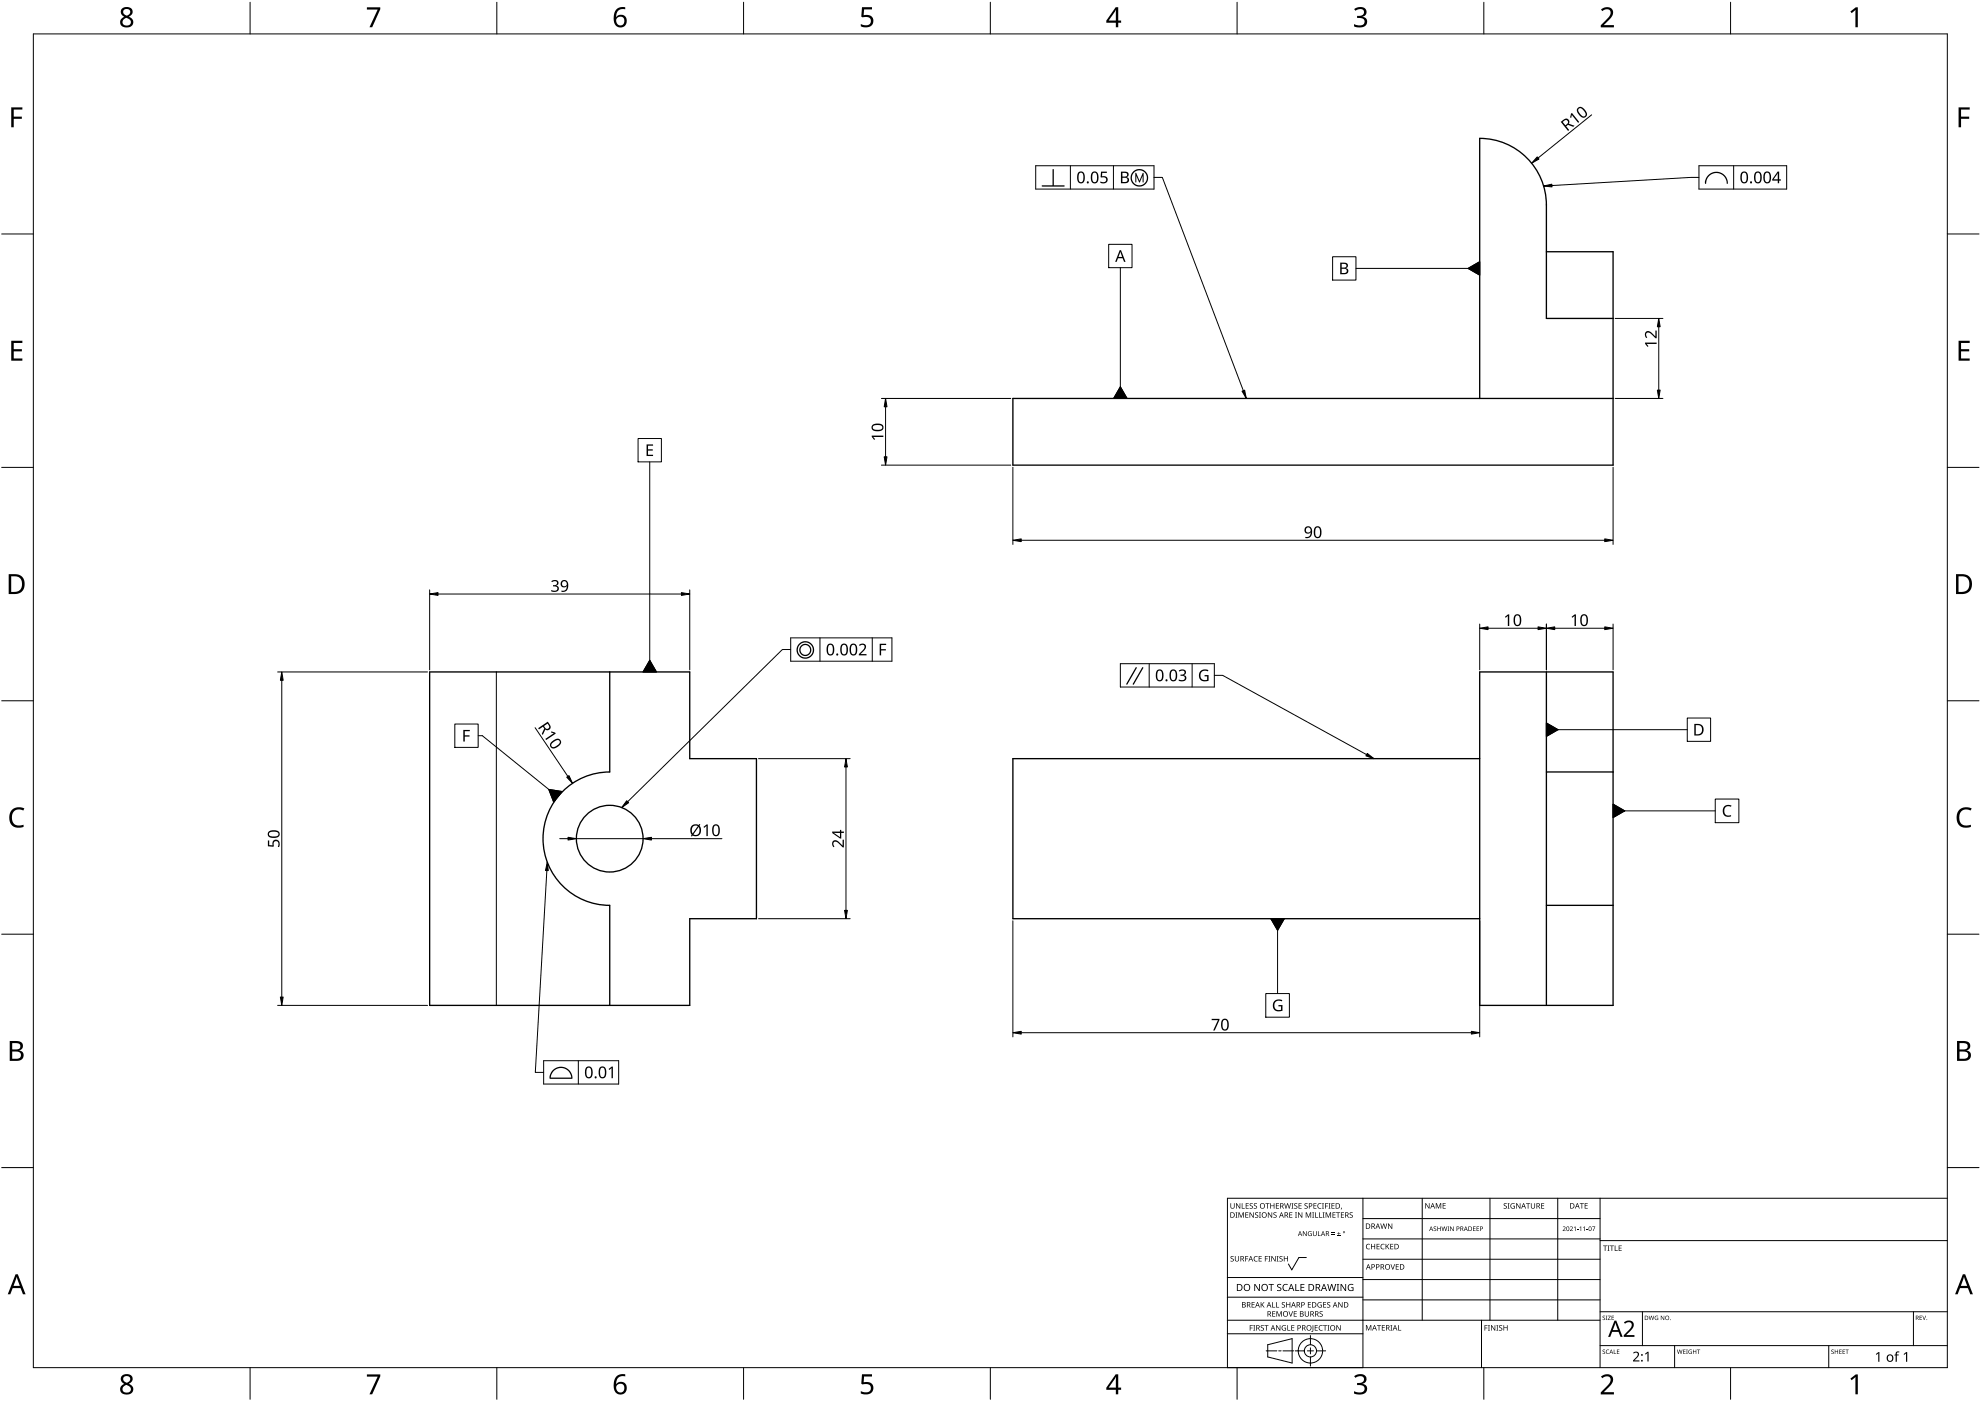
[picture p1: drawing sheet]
<svg xmlns="http://www.w3.org/2000/svg" width="594mm" height="420mm" viewBox="0 0 594 420" stroke-linecap="round" stroke-linejoin="round" font-family="sans-serif">
<g fill="none" stroke="#000" stroke-width=".4">
<path d="M463.7 75.5h20v64h-180v-20h180M483.7 95.5h-20v-34a20 20 0 0 0-20-20v78M128.9 201.5h77.9v26h20v48h-20v26h-77.9zM182.8 201.5v30a20 20 0 0 0-20 20 20 20 0 0 0 20 20v30M443.7 201.5h40v100h-40zM463.7 201.5v100M443.7 227.5h-140v48h140M463.7 231.5h20M463.7 271.5h20"/>
<circle cx="182.8" cy="251.5" r="10"/>
</g>
<path d="M148.8 201.5v100" fill="none" stroke="#000" stroke-width=".3"/>
<path d="M10 10.2h574v400h-574z" fill="none" stroke="#000" stroke-width=".3"/>
<g fill="none" stroke="#000" stroke-width=".3">
<path d="M75 .7v9.5M149 .7v9.5M223 .7v9.5M297 .7v9.5M371 .7v9.5M445 .7v9.5M519 .7v9.5M.5 70.2h9.5M584 70.2h9.5M.5 140.2h9.5M584 140.2h9.5M.5 210.2h9.5"/>
<path d="M584 210.2h9.5M.5 280.2h9.5M584 280.2h9.5M.5 350.2h9.5M584 350.2h9.5M75 410.2v9.5M149 410.2v9.5M223 410.2v9.5M297 410.2v9.5M371 410.2v9.5M445 410.2v9.5M519 410.2v9.5"/>
</g>
<g fill="#000">
<path d="M110 2.2h4v.6l-2.4 5.4h-.8l2.5-5.3h-3.3zM258.5 2.2h3v.6h-2.4l-.1 1.8a1.98 1.98 0 0 1 2.3 .2 1.98 1.98 0 0 1 .5 2.3 2.71 2.71 0 0 1-3.7 .8v-.7a1.93 1.93 0 0 0 3-.6 1.37 1.37 0 0 0-.5-1.4 1.37 1.37 0 0 0-1.4-.1l-.5 .1-.4-.2zM406.1 2.7a2.32 2.32 0 0 1 3.7 .6 1.47 1.47 0 0 1-1.2 1.7 1.59 1.59 0 0 1 1.4 1.8 1.59 1.59 0 0 1-1.8 1.4l-2.1-.3v-.7a2.12 2.12 0 0 0 3.1-.5 1.21 1.21 0 0 0-1.6-1.3h-.6v-.6a1.53 1.53 0 0 0 2.1-1.2 1.49 1.49 0 0 0-2.6-.4zM480.1 2.8a2.03 2.03 0 0 1 2.1-.7 2.03 2.03 0 0 1 1.6 1.6 3.9 3.9 0 0 1-1.6 2.6l-1.2 1.2h3v.7h-4v-.6l1.6-1.6a2.56 2.56 0 0 0 1.2-2.8 1.62 1.62 0 0 0-2.3 .1zM554.9 3.5l1.6-1.3h.6v6h-.7v-5.2l-1.1 .9zM3.4 32.2h3.3v.7h-2.6v2.1h2.5v.6h-2.5v2.6h-.7zM587.4 32.2h3.3v.7h-2.6v2.1h2.4v.6h-2.4v2.6h-.7zM3.4 102.2h3.3v.7h-2.6v1.8h2.5v.7h-2.5v2.1h2.6v.7h-3.3zM587.4 102.2h3.3v.7h-2.6v1.8h2.4v.7h-2.4v2.1h2.6v.7h-3.3zM3.5 242.9a3.3 3.3 0 0 1 3.8-.5l-.3 .7a2.26 2.26 0 0 0-2.6 .1 2.26 2.26 0 0 0-.8 2.5 2.12 2.12 0 0 0 3.1 1.7l.4-.1v.7a2.98 2.98 0 0 1-3.4-.4 2.98 2.98 0 0 1-.8-3.3zM587.5 242.9a3.3 3.3 0 0 1 3.8-.5l-.3 .7a2.26 2.26 0 0 0-2.7 .1 2.26 2.26 0 0 0-.7 2.5 2.12 2.12 0 0 0 3.1 1.7l.3-.1v.7a2.98 2.98 0 0 1-3.4-.4 2.98 2.98 0 0 1-.8-3.3zM110 412.2h4v.5l-2.4 5.5h-.8l2.5-5.3h-3.3z"/>
<path d="M258.5 412.1h3v.7h-2.4l-.1 1.7a1.98 1.98 0 0 1 2.3 .3 1.98 1.98 0 0 1 .5 2.2 2.71 2.71 0 0 1-3.7 .9v-.7a1.94 1.94 0 0 0 3-.6 1.37 1.37 0 0 0-.5-1.4 1.37 1.37 0 0 0-1.4-.1l-.5 .1-.4-.2zM406.1 412.7a2.32 2.32 0 0 1 3.7 .5 1.47 1.47 0 0 1-1.2 1.8 1.59 1.59 0 0 1 1.4 1.8 1.59 1.59 0 0 1-1.8 1.4l-2.1-.3v-.7a2.12 2.12 0 0 0 3.1-.5 1.21 1.21 0 0 0-1.6-1.3h-.6v-.7a1.53 1.53 0 0 0 2.1-1.1 1.48 1.48 0 0 0-2.6-.4zM480.1 412.8a2.03 2.03 0 0 1 2.1-.7 2.03 2.03 0 0 1 1.6 1.6 3.9 3.9 0 0 1-1.6 2.6l-1.2 1.2h3v.7h-4v-.6l1.6-1.6a2.56 2.56 0 0 0 1.2-2.8 1.62 1.62 0 0 0-2.3 .1zM554.9 413.4l1.6-1.2h.6v6h-.7v-5.3l-1.1 1z"/>
<path d="M36.5 2.7a1.85 1.85 0 0 1 2-.6 1.85 1.85 0 0 1 1.3 1.6l-.4 .8-.8 .5a1.71 1.71 0 0 1 1.3 2.2 1.71 1.71 0 0 1-2.3 1 1.61 1.61 0 0 1-1.6-1.4 1.61 1.61 0 0 1 1.3-1.8 1.58 1.58 0 0 1-.8-2.3zM37 5.9a1.16 1.16 0 0 0 .9 1.8 1.16 1.16 0 0 0 1.2-1.6 1.28 1.28 0 0 0-2.1-.2zM37 3.7a1 1 0 0 0 2 0 1 1 0 0 0-2 0z"/>
<path d="M184.9 2.8a2.88 2.88 0 0 1 2.6-.6v.6a2.02 2.02 0 0 0-2.7 2.3 1.83 1.83 0 0 1 2.6-.3 1.83 1.83 0 0 1 .3 2.6 2.07 2.07 0 0 1-2.6 .6 2.07 2.07 0 0 1-1.1-2.4 4 4 0 0 1 .9-2.8zM184.7 6.3a1.3 1.3 0 0 0 2.6 0 1.3 1.3 0 0 0-2.6 0z"/>
<path d="M334.6 2.2h.7v4h.9v.6h-.9v1.4h-.7v-1.4h-2.8v-.6zM334.6 3l-2.1 3.2h2.1z"/>
<path d="M2.6 172.2h1.8a2.99 2.99 0 0 1 3 3.1 2.99 2.99 0 0 1-3.1 2.9h-1.7zM3.4 172.8v4.7h.8a2.35 2.35 0 0 0 2.4-2.1 2.35 2.35 0 0 0-2-2.6z"/>
<path d="M586.6 172.2h1.8a2.99 2.99 0 0 1 3 3.1 2.99 2.99 0 0 1-3.2 2.9h-1.6zM587.3 172.8v4.7h.9a2.35 2.35 0 0 0 2.4-2.1 2.35 2.35 0 0 0-2-2.6z"/>
<path d="M2.9 312.2h1.7a1.68 1.68 0 0 1 2.3 1.7 1.37 1.37 0 0 1-1.2 1.1 1.61 1.61 0 0 1 1.4 2 1.61 1.61 0 0 1-2.1 1.2h-2.1zM3.7 315.4v2.1h1.2a1.13 1.13 0 0 0 1.4-1.1 1.13 1.13 0 0 0-1.5-1zM3.7 312.8v1.9h1.1a1.02 1.02 0 0 0 1.3-1 1.02 1.02 0 0 0-1.4-.9z"/>
<path d="M586.9 312.2h1.7a1.68 1.68 0 0 1 2.2 1.7 1.37 1.37 0 0 1-1.1 1.1 1.61 1.61 0 0 1 1.3 2 1.61 1.61 0 0 1-2 1.2h-2.1zM587.6 315.4v2.1h1.2a1.13 1.13 0 0 0 1.5-1.1 1.13 1.13 0 0 0-1.5-1zM587.6 312.8v1.9h1.1a1.02 1.02 0 0 0 1.4-1 1.02 1.02 0 0 0-1.5-.9z"/>
<path d="M4.7 382.2h.6l2.4 6h-.8l-.7-1.9h-2.4l-.7 1.9h-.8zM5 382.9l-.9 2.7h1.8z"/>
<path d="M588.6 382.2h.7l2.4 6h-.8l-.8-1.9h-2.3l-.7 1.9h-.8zM589 382.9l-1 2.7h1.9z"/>
<path d="M36.5 412.7a1.85 1.85 0 0 1 2-.6 1.85 1.85 0 0 1 1.3 1.6l-.4 .8-.8 .5a1.71 1.71 0 0 1 1.3 2.2 1.71 1.71 0 0 1-2.3 1 1.61 1.61 0 0 1-1.6-1.5 1.61 1.61 0 0 1 1.3-1.7 1.58 1.58 0 0 1-.8-2.3zM37 415.9a1.16 1.16 0 0 0 .9 1.8 1.16 1.16 0 0 0 1.2-1.6 1.28 1.28 0 0 0-2.1-.2zM37 413.7a1 1 0 0 0 2 0 1 1 0 0 0-2 0z"/>
<path d="M184.9 412.8a2.88 2.88 0 0 1 2.6-.6v.6a2.02 2.02 0 0 0-2.7 2.3 1.83 1.83 0 0 1 2.6-.3 1.83 1.83 0 0 1 .3 2.6 2.07 2.07 0 0 1-2.6 .6 2.07 2.07 0 0 1-1.1-2.4 4 4 0 0 1 .9-2.8zM184.7 416.3a1.3 1.3 0 0 0 2.6 0 1.3 1.3 0 0 0-2.6 0z"/>
<path d="M334.6 412.2h.7v3.9h.9v.7h-.9v1.4h-.7v-1.4h-2.8v-.6zM334.6 412.9l-2.1 3.2h2.1z"/>
</g>
<g fill="none" stroke="#000" stroke-width=".3">
<path d="M408.7 359.4v50.8h-40.6v-50.8h215.9M426.5 359.4v36.5M446.8 359.4v36.5M467.1 359.4v36.5M479.8 359.4v50.8M391.8 377.1h-2.3l-2.1 3.7-1-1.7M408.7 365.5h71.1M408.7 371.5h71.1M408.7 377.6h71.1M479.8 372.1h104.2M368.1 400h40.6M368.1 395.9h111.7"/>
<path d="M368.1 389h40.6M368.1 383.1h40.6M408.7 383.7h71.1M408.7 389.8h71.1M444.3 395.9v14.3M479.8 393.4h104.2M492.5 393.4v10.2M573.8 393.4v10.2M379.7 405.1h3.2M380.2 403.3l7.3-1.8v7.3l-7.3-1.9zM383.5 405.1h.7M384.7 405.1h3.2"/>
<path d="M388.4 405.1h2.7M392.1 405.1h1.8M393 400.5v2.8M393 404.2v1.8M393 406.9v2.8M394.8 405.1h2.7M479.8 403.6h104.2M502.2 403.6v6.6M548.4 403.6v6.6"/>
<circle cx="393" cy="405.1" r="1.83"/>
<circle cx="393" cy="405.1" r="3.7"/>
</g>
<g fill="#000">
<path d="M369.1 376.8l.5-.1 .4 .1-.1 .1a.38 .38 0 0 0-.5-.1 .38 .38 0 0 0-.2 .5 .38 .38 0 0 0 .5 .2 .53 .53 0 0 1 .2 .8 .53 .53 0 0 1-.8 0v-.2a.41 .41 0 0 0 .5 .1 .41 .41 0 0 0 .2-.6 .41 .41 0 0 0-.6-.1zM369 360.8h.2v1.1a.42 .42 0 0 0 .4 .4 .42 .42 0 0 0 .4-.4v-1.1h.2v1.1a.62 .62 0 0 1-.6 .6 .62 .62 0 0 1-.6-.6zM370.5 363.6h.6l-.2 .1v1.3l.2 .2h-.6l.2-.2v-1.3zM370.3 376.7h.2v1a.42 .42 0 0 0 .5 .5 .42 .42 0 0 0 .4-.5v-1h.2v1a.62 .62 0 0 1-.7 .6 .62 .62 0 0 1-.6-.6zM370.7 360.8h.2l.9 1.4v-1.4h.1v1.7h-.2l-.9-1.4 .1 1.4h-.2zM371.4 363.6h.3l.5 1.3 .5-1.3h.3v1.6h-.2v-1.4l-.7 1.4-.5-1.4v1.4h-.2zM372.4 360.8h.2v1.5h.7v.2h-.9zM373.4 376.7h.9v.2h-.7v.5h.7v.2h-.7v.7h-.2zM373.5 363.6h.9v.2h-.7v.5h.6v.1h-.6v.6h.7v.2h-.9zM373.6 360.8h.9v.2h-.7v.5h.6v.2h-.6v.6h.7v.2h-.9zM374.8 361l.6-.2 .3 .1v.2a.38 .38 0 0 0-.5-.2 .38 .38 0 0 0-.2 .5 .38 .38 0 0 0 .5 .2 .53 .53 0 0 1 .1 .8 .53 .53 0 0 1-.8 0v-.1a.41 .41 0 0 0 .6 0 .41 .41 0 0 0 .1-.5 .41 .41 0 0 0-.5-.2zM374.7 363.6h.3l.8 1.3v-1.3h.2v1.6h-.2l-.9-1.4v1.4h-.2z"/>
<path d="M376.2 376.9l.5-.2 .5 .1-.1 .1a.65 .65 0 0 0-.9 .6 .65 .65 0 0 0 .9 .6 .77 .77 0 0 1-1.1-.1 .77 .77 0 0 1 .2-1.1zM376.1 361l.5-.2 .4 .1-.1 .2a.38 .38 0 0 0-.5-.2 .38 .38 0 0 0-.2 .5 .38 .38 0 0 0 .5 .2 .53 .53 0 0 1 .2 .8 .53 .53 0 0 1-.8 0v-.1a.41 .41 0 0 0 .5 0 .41 .41 0 0 0 .2-.5 .41 .41 0 0 0-.6-.2zM376.4 363.7l.6-.1h.3v.2a.38 .38 0 0 0-.5-.1 .38 .38 0 0 0-.2 .5 .38 .38 0 0 0 .5 .2 .53 .53 0 0 1 .1 .8 .53 .53 0 0 1-.8 0v-.2a.41 .41 0 0 0 .6 .1 .41 .41 0 0 0 .1-.6 .41 .41 0 0 0-.5-.1zM377.6 363.6h.5l-.1 .1v1.3l.1 .2h-.5l.2-.2v-1.3zM377.5 376.7h.9v.2h-.7v.5h.6v.2h-.6v.5h.7v.2h-.9zM379.3 376.7h.9v.2h-.7v.5h.7v.2h-.7v.7h-.2zM379.5 360.8h1.2v.2h-.5v1.5h-.2v-1.5h-.5zM380.4 376.7h.6l-.2 .2v1.3l.2 .1h-.6l.2-.1v-1.3zM380.2 363.6h.3l.8 1.3v-1.3h.2v1.6h-.2l-.9-1.4v1.4h-.2zM380.9 360.8h.3v.7h.8v-.7h.2v1.7h-.2v-.8h-.8v.8h-.3zM381.3 376.7h.2l.9 1.3v-1.3h.1v1.6h-.2l-.9-1.3 .1 1.3h-.2zM381.9 363.7l.6-.1h.3v.2a.38 .38 0 0 0-.5-.1 .38 .38 0 0 0-.2 .5 .38 .38 0 0 0 .5 .2 .53 .53 0 0 1 .1 .8 .53 .53 0 0 1-.8 0l.1-.2a.41 .41 0 0 0 .5 .1 .41 .41 0 0 0 .1-.6 .41 .41 0 0 0-.5-.1z"/>
<path d="M382.9 376.7h.5l-.1 .2v1.3l.1 .1h-.5l.1-.1v-1.3zM382.6 360.8h.9v.2h-.7v.5h.7v.2h-.7v.6h.7v.2h-.9zM383.8 376.8l.5-.1 .3 .1v.1a.38 .38 0 0 0-.5-.1 .38 .38 0 0 0-.2 .5 .38 .38 0 0 0 .5 .2 .53 .53 0 0 1 .2 .8 .53 .53 0 0 1-.9 0l.1-.2a.41 .41 0 0 0 .5 .1 .41 .41 0 0 0 .1-.6 .41 .41 0 0 0-.5-.1zM385 376.7h.2v.7h.8v-.7h.2v1.6h-.2v-.7h-.8v.7h-.2zM385.1 360.8h.2l.4 1.4 .3-1.4h.2l.4 1.4 .3-1.4h.3l-.5 1.7h-.2l-.4-1.4-.4 1.4h-.2zM386.6 363.6h1v.2h-.7v.5h.6v.1h-.6v.6h.7v.2h-1zM387.3 360.8h.6l-.2 .2v1.3l.2 .2h-.6l.2-.2v-1.3zM388.4 363.6h.6l-.2 .1v1.3l.2 .2h-.6l.2-.2v-1.3zM388.2 361l.5-.2 .4 .1-.1 .2a.38 .38 0 0 0-.5-.2 .38 .38 0 0 0-.2 .5 .38 .38 0 0 0 .5 .2 .53 .53 0 0 1 .2 .8 .53 .53 0 0 1-.8 0v-.1a.41 .41 0 0 0 .5 0 .41 .41 0 0 0 .1-.5 .41 .41 0 0 0-.5-.2zM389.4 360.8h.9v.2h-.7v.5h.7v.2h-.7v.6h.7v.2h-.9zM389.3 363.6h.2l.9 1.3v-1.3h.1v1.6h-.2l-.9-1.4 .1 1.4h-.2zM390.7 369.2h.2l.8 1.2v-1.2h.2v1.5h-.2l-.8-1.2v1.2h-.2z"/>
<path d="M391.3 361l.5-.2 .4 .1-.1 .2a.38 .38 0 0 0-.5-.2 .38 .38 0 0 0-.2 .5 .38 .38 0 0 0 .5 .2 .53 .53 0 0 1 .2 .8 .53 .53 0 0 1-.8 0v-.1a.41 .41 0 0 0 .5 0 .41 .41 0 0 0 .1-.5 .41 .41 0 0 0-.5-.2zM391.6 363.6h.3l.5 1.3 .5-1.3h.3v1.6h-.2v-1.4l-.7 1.4-.5-1.4v1.4h-.2zM392.4 369.4l.5-.2 .5 .1-.2 .1a.6 .6 0 0 0-.8 .6 .6 .6 0 0 0 .8 .5v-.4l-.3-.2h.5v.7a.8 .8 0 0 1-1.1-.1 .8 .8 0 0 1 .1-1.1zM393.5 363.6h.6l-.2 .1v1.3l.2 .2h-.6l.2-.2v-1.3zM394.4 363.6h.2v1.4h.7v.2h-.9zM393.9 360.8h.9v.2h-.7v.5h.7v.2h-.7v.6h.7v.2h-.9zM393.7 369.2h.2v1a.38 .38 0 0 0 .4 .3 .38 .38 0 0 0 .4-.3v-1h.2v1a.56 .56 0 0 1-.6 .5 .56 .56 0 0 1-.6-.5zM395.2 369.2h.2v1.3h.7v.2h-.9zM395.6 363.6h.2v1.4h.7v.2h-.9zM395.3 361l.5-.2 .5 .1-.1 .2a.65 .65 0 0 0-.9 .6 .65 .65 0 0 0 .9 .5 .77 .77 0 0 1-1.1-.1 .77 .77 0 0 1 .2-1.1zM396.5 360.8h.5l-.1 .2v1.3l.1 .2h-.5l.1-.2v-1.3zM396.7 363.6h.5l-.2 .1v1.3l.2 .2h-.5l.1-.2v-1.3z"/>
<path d="M397.4 360.8h.9v.2h-.7v.6h.6v.2h-.6v.7h-.2zM397.5 363.6h.3l.5 1.3 .6-1.3h.3v1.6h-.2v-1.4l-.7 1.4-.6-1.4v1.4h-.2zM398.4 360.8h.6l-.2 .2v1.3l.2 .2h-.6l.2-.2v-1.3zM399.3 370.1l1 .1zM399.3 369.7l1 .1zM399.3 360.8h.9v.2h-.7v.5h.7v.2h-.7v.6h.7v.2h-.9zM399.6 363.6h.9v.2h-.7v.5h.7v.1h-.7v.6h.7v.2h-.9zM401 370.5l1 .2zM400.7 363.6h1.2v.2h-.5v1.4h-.2v-1.4h-.5zM401.4 369.5l.2 .4h.4l-.4 .1v.5l-.2-.5h-.4l.4-.1zM402.2 362.2h.2l-.3 .6zM402.1 363.6h.9v.2h-.7v.5h.7v.1h-.7v.6h.7v.2h-.9z"/>
<path d="M404.8 363.7l.6-.1h.3l-.1 .2a.38 .38 0 0 0-.5-.1 .38 .38 0 0 0-.1 .5 .38 .38 0 0 0 .4 .2 .53 .53 0 0 1 .2 .8 .53 .53 0 0 1-.8 0v-.2a.41 .41 0 0 0 .6 .1 .41 .41 0 0 0 .1-.6 .41 .41 0 0 0-.6-.1zM409.8 373.2l.6-.2 .5 .1-.1 .2a.65 .65 0 0 0-1 .6 .65 .65 0 0 0 1 .5 .77 .77 0 0 1-1.1-.1 .77 .77 0 0 1 .1-1.1zM411.1 373h.2v.7h.9v-.7h.2v1.7h-.2v-.8h-.9v.8h-.2zM412.8 373h.9v.2h-.7v.5h.7v.2h-.7v.6h.7v.2h-.9zM414.2 373.2l.6-.2 .4 .1-.1 .2a.65 .65 0 0 0-.9 .6 .65 .65 0 0 0 1 .5 .77 .77 0 0 1-1.1-.1 .77 .77 0 0 1 .1-1.1zM413.9 366.9h.3l.3 1.4 .4-1.4h.2l.4 1.4 .3-1.4h.2l-.4 1.6h-.2l-.4-1.3-.4 1.3h-.2zM415.5 373h.2v.8l.7-.8h.3l-.7 .7 .7 1h-.2l-.6-.8-.2 .8h-.2zM417 379.1h.2l.5 1.4 .4-1.4h.3l-.6 1.7h-.2zM416.2 366.9h.3l.8 1.4v-1.4h.2v1.6h-.2l-.9-1.3v1.3h-.2zM416.9 373h.9v.2h-.7v.5h.7v.2h-.7v.6h.7v.2h-.9zM427.4 360.8h.2l.9 1.4v-1.4h.2v1.6h-.2l-.9-1.3v1.3h-.2zM430 367.9l.5-.1 .2 .2a.33 .33 0 0 0-.5-.1 .33 .33 0 0 0-.1 .5 .33 .33 0 0 0 .5 .1 .43 .43 0 0 1 0 .7 .43 .43 0 0 1-.7-.2 .33 .33 0 0 0 .5 .1 .33 .33 0 0 0 0-.5l-.4-.3z"/>
<path d="M430.6 360.8h.3l.5 1.4 .5-1.4h.3v1.6h-.2v-1.4l-.7 1.4-.5-1.4v1.4h-.2zM431 367.8h.2v.6h.7v-.6h.2v1.4h-.2v-.7h-.7v.7h-.2zM432.6 360.8h.9v.2h-.7v.5h.7v.2h-.7v.6h.7v.1h-.9zM432.3 367.8h.2l.2 1.2 .4-1.2h.1l.4 1.2 .2-1.2h.2l-.4 1.4h-.1l-.4-1.2-.3 1.2h-.2zM434.1 367.8h.5l-.2 .2 .2 1.2h-.5l.2-.2zM434.9 367.8h.2l.7 1.1v-1.1h.1v1.4h-.2l-.7-1.1v1.1h-.1zM441.8 367.8h.7l-.6 .2v.4h.6l-.6 .1v.5l.6 .2h-.7zM442.8 367.8h.8l-.6 .2v.4h.5l-.5 .1v.5l.6 .2h-.8zM451 361l.6-.2 .3 .1-.1 .2a.38 .38 0 0 0-.5-.2 .38 .38 0 0 0-.1 .5 .38 .38 0 0 0 .4 .2 .53 .53 0 0 1 .2 .8 .53 .53 0 0 1-.8 0v-.1a.41 .41 0 0 0 .6 0 .41 .41 0 0 0 .1-.5 .41 .41 0 0 0-.5-.2zM452.1 360.8h.6l-.2 .2v1.3l.2 .2h-.6l.2-.2v-1.3zM453.2 361l.7-.2 .4 .1-.1 .2a.67 .67 0 0 0-1 .5 .67 .67 0 0 0 .9 .7v-.5h-.4v-.2h.6v.8a.88 .88 0 0 1-1.2-.2 .88 .88 0 0 1 .1-1.2zM454.7 360.8h.2l.9 1.4v-1.4h.2v1.7h-.3l-.8-1.4v1.4h-.2z"/>
<path d="M457.7 360.8h1.2v.2h-.5v1.5h-.2v-1.5h-.5zM459.1 360.8h.2v1.1a.42 .42 0 0 0 .4 .4 .42 .42 0 0 0 .4-.4v-1.1h.2v1.1a.62 .62 0 0 1-.6 .6 .62 .62 0 0 1-.6-.6zM462.2 360.8h.9v.2h-.7v.5h.6v.2h-.6v.6h.7v.2h-.9zM468.6 368a.49 .49 0 0 1 .8 0 .49 .49 0 0 1-.3 .7l-.3 .3 .7 .2h-.9l.4-.5a.37 .37 0 0 0 .4-.5 .37 .37 0 0 0-.7-.1zM470.8 368a.49 .49 0 0 1 .8 0 .49 .49 0 0 1-.3 .7l-.3 .3 .7 .2h-.9l.4-.5a.37 .37 0 0 0 .3-.5 .37 .37 0 0 0-.6-.1zM472 368.1l.5-.3v1.4h-.2v-1.2zM473 368.6l.4 .1zM473.7 368.1l.5-.3v1.4h-.2v-1.2zM473.8 360.8h1.2v.2h-.5v1.4h-.2v-1.4h-.5zM474.8 368.1l.5-.3v1.4h-.2v-1.2zM475.8 368.6l.4 .1zM475.2 360.8h.9v.2h-.7v.5h.7v.2h-.7v.6h.7v.1h-.9z"/>
<path d="M477.5 367.8h.9l-.6 1.4h-.2l.6-1.2zM480.7 373.5h1.3v.2h-.5v1.4h-.2v-1.4h-.6zM482.1 373.5h.6l-.2 .2v1.3l.2 .1h-.6l.2-.1v-1.3zM482.8 373.5h1.2v.2h-.5v1.4h-.2v-1.4h-.5zM484.2 373.5h.2v1.5h.7v.1h-.9zM485.4 373.5h.9v.2h-.7v.5h.7v.2h-.7v.6h.7v.1h-.9zM374.8 397.4h.9v.2h-.7v.6h.6v.2h-.6v.6h-.2zM375.3 390.5h1v.2h-.7v.5h.6v.2h-.6v.6h.7v.1h-1zM375.8 397.4h.6l-.2 .2v1.3l.2 .1h-.6l.2-.1v-1.3zM376.1 385.1h.4l1.1 1.7v-1.7h.2v2.1h-.3l-1.1-1.8v1.8h-.3zM378.1 397.6l.6-.2 .3 .1v.2a.38 .38 0 0 0-.5-.2 .38 .38 0 0 0-.2 .5 .38 .38 0 0 0 .5 .2 .53 .53 0 0 1 .1 .8 .53 .53 0 0 1-.8 0v-.2a.41 .41 0 0 0 .6 .1 .41 .41 0 0 0 .1-.5 .41 .41 0 0 0-.5-.2zM378.1 390.5h.2v.8l.7-.8h.2l-.6 .7 .6 .9h-.2l-.6-.7-.1 .7h-.2z"/>
<path d="M379.2 397.4h1.2v.2h-.5v1.4h-.2v-1.4h-.5zM380.4 385.1h1.6v.2h-.6v1.9h-.3v-1.9h-.7zM381.5 390.5h.2v1.4h.7v.2h-.9zM381.5 393.2h.9v.2h-.7v.5h.7v.2h-.7v.6h.7v.2h-.9zM382.7 390.5h.2v1.4h.7v.2h-.9zM382.8 393.2h.3l.5 1.4 .5-1.4h.3v1.7h-.2v-1.5l-.7 1.5-.5-1.5v1.5h-.2zM382.7 397.4h.2l.9 1.4v-1.4h.2v1.6h-.3l-.8-1.3v1.3h-.2zM383.1 385.3l.4-.3 .7 .2-.2 .1a.44 .44 0 0 0-.7 .2 .44 .44 0 0 0 .5 .5 .66 .66 0 0 1 .4 1 .66 .66 0 0 1-1 .2l-.2-.1v-.3l.2 .1a.47 .47 0 0 0 .8-.2 .47 .47 0 0 0-.6-.6l-.4-.3zM384.6 397.6l.7-.2 .3 .1v.2a.67 .67 0 0 0-1.1 .5 .67 .67 0 0 0 1 .6v-.4h-.4v-.2h.6v.8a.88 .88 0 0 1-1.2-.2 .88 .88 0 0 1 .1-1.2zM384.5 390.7l.5-.2 .3 .1v.2a.38 .38 0 0 0-.5-.2 .38 .38 0 0 0-.2 .5 .38 .38 0 0 0 .5 .2 .53 .53 0 0 1 .2 .8 .53 .53 0 0 1-.8 0v-.2a.41 .41 0 0 0 .5 .1 .41 .41 0 0 0 .1-.5 .41 .41 0 0 0-.5-.2zM384.9 385.3l.7-.3 .6 .2-.1 .2a.84 .84 0 0 0-1.2 .8 .84 .84 0 0 0 1.2 .7v.2a1.1 1.1 0 0 1-1.4-.3 1.1 1.1 0 0 1 .2-1.5zM386.1 397.4h.2v1.5h.7v.1h-.9z"/>
<path d="M386.4 393.2h.2l.5 1.4 .4-1.4h.3l-.6 1.7h-.2zM385.7 390.5h.2v.7h.8v-.7h.3v1.6h-.3v-.7h-.8v.7h-.2zM387.2 397.4h1v.2h-.7v.5h.6v.2h-.6v.6h.7v.1h-1zM388.5 385.1h.2v1.8h.9v.3h-1.1zM388 393.2h.9v.2h-.7v.5h.6v.2h-.6v.6h.7v.2h-.9zM390 385.1h1.2v.2h-.9v.7h.8v.2h-.8v.7h.9v.3h-1.2zM391.3 393.2h.2v1.1a.42 .42 0 0 0 .4 .4 .42 .42 0 0 0 .4-.4v-1.1h.2v1.1a.62 .62 0 0 1-.6 .6 .62 .62 0 0 1-.6-.6zM392.2 390.5h.9v.2h-.7v.5h.7v.2h-.7v.6h.7v.1h-.9zM393.6 397.4h.2v1.7l-.5 .4v-.2l.3-.2zM394.3 397.4h.9v.2h-.7v.5h.6v.2h-.6v.6h.7v.1h-.9zM395.3 390.7l.7-.2 .4 .1-.1 .2a.67 .67 0 0 0-1 .5 .67 .67 0 0 0 .9 .6v-.4h-.4v-.2h.6v.8a.88 .88 0 0 1-1.2-.2 .88 .88 0 0 1 .1-1.2zM395.7 397.6l.5-.2 .5 .1-.1 .2a.65 .65 0 0 0-.9 .6 .65 .65 0 0 0 .9 .5 .77 .77 0 0 1-1.1-.1 .77 .77 0 0 1 .2-1.1z"/>
<path d="M395.8 393.4l.5-.2 .4 .1-.1 .2a.38 .38 0 0 0-.5-.2 .38 .38 0 0 0-.2 .5 .38 .38 0 0 0 .5 .2 .53 .53 0 0 1 .2 .8 .53 .53 0 0 1-.8 0v-.2a.41 .41 0 0 0 .5 .1 .41 .41 0 0 0 .2-.5 .41 .41 0 0 0-.6-.2zM396.8 397.4h1.2v.2h-.5v1.4h-.2v-1.4h-.5zM396.8 390.5h.9v.2h-.7v.5h.6v.2h-.6v.6h.7v.1h-.9zM398.1 397.4h.6l-.2 .2v1.3l.2 .1h-.6l.2-.1v-1.3zM398 390.7l.6-.2 .3 .1v.2a.38 .38 0 0 0-.5-.2 .38 .38 0 0 0-.2 .5 .38 .38 0 0 0 .5 .2 .53 .53 0 0 1 .1 .8 .53 .53 0 0 1-.8 0v-.2a.41 .41 0 0 0 .6 .1 .41 .41 0 0 0 .1-.5 .41 .41 0 0 0-.5-.2zM398 385.1h.3l.4 1.8 .5-1.8h.3l.5 1.8 .4-1.8h.3l-.6 2.1h-.2l-.5-1.8-.5 1.8h-.3zM400.9 385.1h.7l-.2 .2v1.7l.2 .2h-.7l.2-.2v-1.7zM400.8 397.4h.2l.9 1.4v-1.4h.1v1.6h-.2l-.9-1.3 .1 1.3h-.2zM401.3 390.5h.3l.8 1.4v-1.4h.2v1.6h-.2l-.9-1.3v1.3h-.2zM402 385.1h.3l1.1 1.7v-1.7h.3v2.1h-.3l-1.1-1.8v1.8h-.3zM404.4 385.3l1-.3 .5 .2-.1 .2a.87 .87 0 0 0-1.4 .6 .87 .87 0 0 0 1.2 .9v-.6h-.4v-.2h.7v1a1.15 1.15 0 0 1-1.5-.2 1.15 1.15 0 0 1 0-1.6zM409.6 397.4h.3l.5 1.3 .5-1.3h.3v1.6h-.2l.1-1.4-.8 1.4-.5-1.4v1.4h-.2z"/>
<path d="M412.9 397.4h1.3v.2h-.5v1.4h-.3v-1.4h-.5zM414.4 397.4h.9v.2h-.7v.5h.7v.2h-.7v.5h.7v.2h-.9zM416.9 397.4h.6l-.2 .2v1.3l.2 .1h-.6l.2-.1v-1.3zM419.3 397.4h.2v1.4h.7v.2h-.9zM418.6 379.1h.9v.2h-.7v.5h.6v.2h-.6v.6h.7v.2h-.9zM445.2 397.4h.9v.2h-.7v.6h.7v.2h-.7v.6h-.2zM446.2 397.4h.6l-.2 .2v1.3l.2 .1h-.6l.2-.1v-1.3zM447.1 397.4h.3l.8 1.4v-1.4h.2v1.6h-.2l-.9-1.3v1.3h-.2zM448.7 397.4h.6l-.2 .2v1.3l.2 .1h-.6l.2-.1v-1.3zM449.6 397.6l.6-.2 .3 .1-.1 .2a.38 .38 0 0 0-.5-.2 .38 .38 0 0 0-.1 .5 .38 .38 0 0 0 .5 .2 .53 .53 0 0 1 .1 .8 .53 .53 0 0 1-.8 0v-.2a.41 .41 0 0 0 .6 .1 .41 .41 0 0 0 .1-.5 .41 .41 0 0 0-.5-.2zM450.9 397.4h.2v.7h.8v-.7h.2v1.6h-.2v-.7h-.8v.7h-.2zM480.6 394.7l.5-.1 .2 .2a.32 .32 0 0 0-.4-.1 .32 .32 0 0 0-.1 .4 .32 .32 0 0 0 .4 .1 .41 .41 0 0 1 0 .7 .41 .41 0 0 1-.6-.2 .31 .31 0 0 0 .4 .1 .31 .31 0 0 0 .1-.5l-.5-.2z"/>
<path d="M481.5 394.6h.5l-.1 .1 .1 1.2h-.5l.2-.2zM482.2 394.6h.8l-.6 1.1 .7 .2h-.9l.6-1.2zM483.3 394.6h.7l-.5 .1v.4h.5l-.5 .2v.4l.5 .2h-.7zM494.4 394.6h.2l.3 1.1 .3-1.1h.1l.3 1.1 .3-1.1h.2l-.4 1.3h-.1l-.4-1.1-.3 1.1h-.1zM496.4 394.7l.9-.1-.3 .1a.53 .53 0 0 0-.6 .6 .53 .53 0 0 0 .7 .4v-.4l-.3-.1h.5v.6a.71 .71 0 0 1-1-.1 .71 .71 0 0 1 .1-1zM498.1 394.6l.8 1.1v-1.1h.2v1.3l-.9-1.1-.1 1.1zM575.7 394.6h.7l-.6 .1v.4h.6l-.6 .2v.4l.6 .2h-.7zM576.5 394.6h.2l.3 1.1 .4-1.1h.2l-.5 1.3zM480.6 404.9l.5-.2 .2 .2a.32 .32 0 0 0-.4 0 .32 .32 0 0 0-.1 .4 .32 .32 0 0 0 .4 .1 .41 .41 0 0 1 0 .7 .41 .41 0 0 1-.6-.3 .31 .31 0 0 0 .4 .2 .31 .31 0 0 0 .1-.5l-.5-.3zM481.7 404.9l.5-.2 .4 .1-.1 .1a.52 .52 0 0 0-.8 .5 .52 .52 0 0 0 .8 .5 .61 .61 0 0 1-.9-.1 .61 .61 0 0 1 .1-.9zM484 404.7h.1v1.2l.6 .1h-.7zM484.9 404.7h.7l-.5 .2v.4h.5l-.5 .1v.5l.5 .1h-.7z"/>
<path d="M487 396.6a1.62 1.62 0 0 1 1.9-.6 1.62 1.62 0 0 1 1 1.6l-.4 .9-1.8 1.9h2.5v.5h-3.3v-.5l1.6-1.5a1.37 1.37 0 0 0 .3-2.3l-.6-.1-.9 .5zM489.7 405.7a1.01 1.01 0 0 1 1.7-.1 1.01 1.01 0 0 1-.5 1.6l-.7 .8h1.4v.3h-1.9v-.3l1.1-1.1a.69 .69 0 0 0 .3-1.1 .69 .69 0 0 0-1.2 .1zM493.3 406l1.1-.6v2.9h-.4l.1-2.5-.6 .4zM502.9 404.7h.2l.3 1.1 .2-1.1h.2l.3 1.1 .3-1.1h.2l-.4 1.3h-.1l-.4-1.1-.3 1.1h-.1zM504.8 404.7h.7l-.6 .2v.4h.6l-.6 .1v.5l.6 .1h-.7zM505.7 404.7h.4l-.1 .2 .1 1.1h-.4l.1-.1zM506.5 404.9l.9-.1-.3 .1a.53 .53 0 0 0-.6 .5 .53 .53 0 0 0 .7 .5v-.4l-.3-.1h.5v.6a.71 .71 0 0 1-.9-.2 .71 .71 0 0 1 0-.9zM507.7 404.7h.2v.6h.6v-.6h.2v1.3h-.2v-.6h-.6v.6h-.2zM508.9 404.7h1l-.4 .2v1.1h-.2v-1.1zM549.2 404.9l.5-.2 .2 .2a.32 .32 0 0 0-.5 0 .32 .32 0 0 0 0 .4 .32 .32 0 0 0 .4 .1 .41 .41 0 0 1 0 .7 .41 .41 0 0 1-.7-.3 .31 .31 0 0 0 .5 .2 .31 .31 0 0 0 0-.5l-.4-.3zM550.2 404.7h.2v.6h.7v-.6h.1v1.3h-.1v-.6h-.7v.6h-.2zM551.6 404.7h.7l-.6 .2v.4h.6l-.6 .1v.5l.6 .1h-.7z"/>
<path d="M552.6 404.7h.7l-.6 .2v.4h.6l-.6 .1v.5l.6 .1h-.7zM553.4 404.7h1l-.4 .2v1.1h-.2v-1.1zM562.5 406.1l1.1-.6v2.9h-.3v-2.5l-.6 .4zM568.6 405.5l1-.2-.1 .3h-.5l-.1 .2-.1 .4h.6v.3h-.6v1.9h-.3v-1.9h-.4l.4-.3zM570.9 406.1l1-.6v2.9h-.3v-2.5l-.6 .4z"/>
<path d="M369 363.6h.5a.81 .81 0 0 1 .8 .8 .81 .81 0 0 1-.9 .8h-.4zM369.2 363.7v1.3h.2a.64 .64 0 0 0 .7-.6 .64 .64 0 0 0-.6-.7z"/>
<path d="M372 376.7h.4a.47 .47 0 0 1 .6 .3 .47 .47 0 0 1-.3 .6l.5 .7h-.3l-.4-.7h-.3v.7h-.2zM372.2 376.9v.6h.2a.31 .31 0 0 0 .4-.3 .31 .31 0 0 0-.4-.3z"/>
<path d="M375 376.7h.2l.6 1.6h-.2l-.2-.5h-.6l-.2 .5h-.2zM375.1 376.9l-.3 .7h.5z"/>
<path d="M377.7 361.7a.81 .81 0 0 1 1.6 0 .81 .81 0 0 1-1.6 0zM378 361.7a.6 .6 0 0 0 1.2 0 .6 .6 0 0 0-1.2 0z"/>
<path d="M378.3 364.4a.81 .81 0 0 1 1.6 0 .81 .81 0 0 1-1.6 0zM378.6 364.4a.6 .6 0 0 0 1.2 0 .6 .6 0 0 0-1.2 0z"/>
<path d="M383.9 360.8h.4a.47 .47 0 0 1 .6 .4 .47 .47 0 0 1-.3 .5l.4 .8h-.2l-.4-.7h-.3v.7h-.2zM384.1 361v.6h.2a.31 .31 0 0 0 .4-.3 .31 .31 0 0 0-.4-.3z"/>
<path d="M384.2 363.6h.2l.6 1.6h-.2l-.2-.5h-.6l-.2 .5h-.2zM384.3 363.8l-.3 .7h.5z"/>
<path d="M385.2 363.6h.5a.47 .47 0 0 1 .6 .3 .47 .47 0 0 1-.4 .6l.5 .7h-.2l-.4-.7h-.4v.7h-.2zM385.4 363.8v.6h.3a.31 .31 0 0 0 .4-.4 .31 .31 0 0 0-.4-.2z"/>
<path d="M389.8 369.2l.7 1.5-.4-.5h-.5l-.4 .5zM389.9 369.4l-.3 .7h.5z"/>
<path d="M392.5 360.8h.4a.54 .54 0 0 1 .6 .7 .54 .54 0 0 1-.8 .3v.7h-.2zM392.7 361v.7a.39 .39 0 0 0 .6-.4 .39 .39 0 0 0-.6-.3z"/>
<path d="M396.7 369.2l.7 1.5-.3-.5h-.6l-.4 .5zM396.8 369.4l-.3 .7h.5z"/>
<path d="M397.6 369.2h.4a.42 .42 0 0 1 .5 .3 .42 .42 0 0 1-.2 .5l.4 .7h-.3l-.3-.6h-.3v.6h-.2zM397.8 369.4v.5h.2a.28 .28 0 0 0 .4-.2 .28 .28 0 0 0-.4-.3z"/>
<path d="M400.6 360.8h.5a.81 .81 0 0 1 .8 .9 .81 .81 0 0 1-.9 .8h-.4zM400.8 361v1.3h.2a.64 .64 0 0 0 .6-.6 .64 .64 0 0 0-.6-.7z"/>
<path d="M402.7 369.5a.35 .35 0 0 1 .7 0 .35 .35 0 0 1-.7 0zM402.9 369.5a.19 .19 0 0 0 .3 0 .19 .19 0 0 0-.3 0z"/>
<path d="M403.4 363.6h.4a.47 .47 0 0 1 .6 .3 .47 .47 0 0 1-.3 .6l.4 .7h-.2l-.4-.7h-.3v.7h-.2zM403.6 363.8v.6h.2a.31 .31 0 0 0 .4-.4 .31 .31 0 0 0-.4-.2z"/>
<path d="M409.6 366.9h.5a.81 .81 0 0 1 .8 .9 .81 .81 0 0 1-.8 .7h-.5zM409.8 367.1v1.3h.2a.64 .64 0 0 0 .7-.6 .64 .64 0 0 0-.6-.7z"/>
<path d="M411.3 366.9h.4a.47 .47 0 0 1 .6 .3 .47 .47 0 0 1-.3 .6l.4 .7h-.2l-.4-.6h-.3v.6h-.2zM411.5 367.1v.6h.2a.31 .31 0 0 0 .4-.3 .31 .31 0 0 0-.4-.3z"/>
<path d="M411.3 379.1h.4a.54 .54 0 0 1 .6 .7 .54 .54 0 0 1-.8 .3v.7h-.2zM411.5 379.3v.6a.39 .39 0 0 0 .6-.3 .39 .39 0 0 0-.6-.3z"/>
<path d="M412.7 379.1h.4a.54 .54 0 0 1 .6 .7 .54 .54 0 0 1-.8 .3v.7h-.2zM412.9 379.3v.6a.39 .39 0 0 0 .6-.3 .39 .39 0 0 0-.6-.3z"/>
<path d="M413.1 366.9h.2l.6 1.6h-.2l-.2-.5h-.6l-.2 .5h-.2zM413.2 367.1l-.3 .8h.5z"/>
<path d="M415.2 379.9a.85 .85 0 0 1 1.7 0 .85 .85 0 0 1-1.7 0zM415.6 380a.6 .6 0 0 0 1.2 0 .6 .6 0 0 0-1.2 0z"/>
<path d="M418.2 373h.5a.81 .81 0 0 1 .8 .9 .81 .81 0 0 1-.9 .8h-.4zM418.4 373.2v1.3h.2a.64 .64 0 0 0 .7-.6 .64 .64 0 0 0-.6-.7z"/>
<path d="M419.8 379.1h.5a.81 .81 0 0 1 .8 .9 .81 .81 0 0 1-.8 .8h-.5zM420 379.3v1.3h.3a.64 .64 0 0 0 .6-.6 .64 .64 0 0 0-.6-.7z"/>
<path d="M429.1 367.8l.7 1.4-.3-.4h-.6l-.3 .4zM429.2 368l-.2 .6h.4z"/>
<path d="M429.5 360.8h.2l.7 1.6h-.3l-.1-.5h-.7l-.2 .5h-.2zM429.6 361l-.2 .8h.5z"/>
<path d="M436.8 367.8h.4a.45 .45 0 0 1 .5 .6 .45 .45 0 0 1-.7 .3v.5h-.2zM437 368v.5a.33 .33 0 0 0 .5-.3 .33 .33 0 0 0-.5-.2z"/>
<path d="M438 367.8h.3a.39 .39 0 0 1 .5 .3 .39 .39 0 0 1-.2 .5l.3 .6-.5-.6h-.3v.6h-.1zM438.1 368v.5h.2a.26 .26 0 0 0 .4-.3 .26 .26 0 0 0-.4-.2z"/>
<path d="M439.5 367.8l.7 1.4-.4-.4h-.5l-.3 .4zM439.6 368l-.2 .6h.4z"/>
<path d="M440.4 367.8l.7 .1 .3 .4a.66 .66 0 0 1-.7 .9h-.3zM440.5 368v1h.5l.3-.3-.1-.5z"/>
<path d="M443.9 367.8h.3a.45 .45 0 0 1 .5 .6 .45 .45 0 0 1-.7 .3v.5h-.1zM444 368v.5a.34 .34 0 0 0 .6-.3 .33 .33 0 0 0-.6-.2z"/>
<path d="M456.8 360.8h.2l.6 1.7h-.2l-.2-.5h-.6l-.2 .5h-.2zM456.9 361l-.3 .8h.6z"/>
<path d="M460.8 360.8h.4a.47 .47 0 0 1 .6 .4 .47 .47 0 0 1-.3 .5l.4 .8h-.2l-.4-.7h-.3v.7h-.2zM461 361v.6h.2a.31 .31 0 0 0 .4-.3 .31 .31 0 0 0-.4-.3z"/>
<path d="M469.9 367.9l.4-.1 .3 .3v.7l-.3 .4h-.3l-.2-.3zM470 368l-.1 .2a.49 .49 0 0 0-.1 .5 .49 .49 0 0 0 .5 .3 .53 .53 0 0 0 .2-.6 .53 .53 0 0 0-.5-.4z"/>
<path d="M470.9 360.8h.5a.81 .81 0 0 1 .8 .9 .81 .81 0 0 1-.9 .7h-.4zM471.1 361v1.3h.2a.64 .64 0 0 0 .6-.6 .64 .64 0 0 0-.6-.7z"/>
<path d="M472.9 360.8h.2l.6 1.6h-.2l-.2-.5h-.6l-.2 .5h-.2zM473 361l-.2 .8h.5z"/>
<path d="M476.6 367.9l.4-.1 .2 .3 .1 .7-.3 .4h-.4l-.2-.3zM476.7 368l-.1 .2a.49 .49 0 0 0-.1 .5 .49 .49 0 0 0 .5 .3 .53 .53 0 0 0 .2-.6 .53 .53 0 0 0-.5-.4z"/>
<path d="M372.5 390.5h.4a.42 .42 0 0 1 .6 .2 .42 .42 0 0 1-.3 .6 .44 .44 0 0 1 .4 .5 .44 .44 0 0 1-.6 .3h-.5zM372.7 391.4v.6h.3a.31 .31 0 0 0 .4-.3 .31 .31 0 0 0-.4-.3zM372.7 390.7v.5h.3a.28 .28 0 0 0 .3-.3 .28 .28 0 0 0-.4-.2z"/>
<path d="M370.9 385.1h.7a1.05 1.05 0 0 1 1 1.1 1.05 1.05 0 0 1-1.1 1h-.6zM371.2 385.3v1.6h.3a.83 .83 0 0 0 .8-.8 .83 .83 0 0 0-.8-.8z"/>
<path d="M373.9 390.5h.5a.47 .47 0 0 1 .6 .3 .47 .47 0 0 1-.3 .6l.4 .7h-.2l-.4-.6h-.4v.6h-.2zM374.1 390.7v.6h.3a.31 .31 0 0 0 .4-.3 .31 .31 0 0 0-.4-.3z"/>
<path d="M373.2 385.3a1.02 1.02 0 0 1 1.5 .1 1.02 1.02 0 0 1-.2 1.5 1.02 1.02 0 0 1-1.5-.4zM373.5 385.4a.83 .83 0 0 0-.3 1.2 .83 .83 0 0 0 1.2 .2l.1-.2a.81 .81 0 0 0 0-1 .81 .81 0 0 0-1-.2z"/>
<path d="M376.7 397.4h.5a.47 .47 0 0 1 .5 .3 .47 .47 0 0 1-.3 .6l.5 .7h-.3l-.3-.6h-.4v.6h-.2zM376.9 397.6v.6h.3a.31 .31 0 0 0 .4-.3 .31 .31 0 0 0-.4-.3z"/>
<path d="M377 390.5h.2l.6 1.6h-.2l-.2-.5h-.6l-.2 .5h-.2zM377.1 390.7l-.2 .7h.5z"/>
<path d="M378.5 385.3a1.02 1.02 0 0 1 1.5 .1 1.02 1.02 0 0 1-.2 1.5 1.02 1.02 0 0 1-1.5-.4zM378.8 385.4a.83 .83 0 0 0-.2 1.2 .83 .83 0 0 0 1.1 .2l.1-.2a.81 .81 0 0 0 0-1 .81 .81 0 0 0-1-.2z"/>
<path d="M380.1 393.2h.5a.47 .47 0 0 1 .5 .4 .47 .47 0 0 1-.3 .5l.5 .8h-.3l-.4-.7h-.3v.7h-.2zM380.3 393.4v.6h.3a.31 .31 0 0 0 .3-.3 .31 .31 0 0 0-.3-.3z"/>
<path d="M380.5 390.5h.1l.7 1.6h-.2l-.2-.5h-.7l-.2 .5h-.2zM380.6 390.7l-.3 .7h.5z"/>
<path d="M381.6 397.4h.2l.7 1.6h-.2l-.2-.5h-.7l-.2 .5h-.2zM381.7 397.6l-.2 .8h.5z"/>
<path d="M384.6 394.1a.85 .85 0 0 1 1.7 0 .85 .85 0 0 1-1.7 0zM385 394.1a.6 .6 0 0 0 1.2 0 .6 .6 0 0 0-1.2 0z"/>
<path d="M387.1 385.1h.2l.9 2.1h-.3l-.3-.7h-.8l-.2 .7h-.3zM387.2 385.3l-.3 1h.7z"/>
<path d="M387.8 390.5h.2l.6 1.6h-.2l-.2-.5h-.6l-.2 .5h-.2zM387.9 390.7l-.3 .7h.6z"/>
<path d="M388.8 390.5h.5a.47 .47 0 0 1 .6 .3 .47 .47 0 0 1-.3 .6l.4 .7h-.2l-.4-.6h-.4v.6h-.2zM389 390.7v.6h.3a.31 .31 0 0 0 .4-.3 .31 .31 0 0 0-.4-.3z"/>
<path d="M389.8 393.2h.5a.42 .42 0 0 1 .6 .3 .42 .42 0 0 1-.3 .5 .44 .44 0 0 1 .4 .5 .44 .44 0 0 1-.6 .4h-.6zM390 394.1v.6h.4a.31 .31 0 0 0 .3-.3 .31 .31 0 0 0-.4-.3zM390 393.4v.5h.3a.28 .28 0 0 0 .4-.3 .28 .28 0 0 0-.4-.2z"/>
<path d="M389.1 397.4h.4a.54 .54 0 0 1 .6 .7 .54 .54 0 0 1-.8 .3v.6h-.2zM389.3 397.6v.6a.39 .39 0 0 0 .6-.3 .39 .39 0 0 0-.6-.3z"/>
<path d="M390.5 397.4h.4a.47 .47 0 0 1 .6 .3 .47 .47 0 0 1-.3 .6l.4 .7h-.2l-.4-.6h-.3v.6h-.2zM390.7 397.6v.6h.2a.31 .31 0 0 0 .4-.3 .31 .31 0 0 0-.4-.3z"/>
<path d="M390.3 390.5h.4a.54 .54 0 0 1 .6 .7 .54 .54 0 0 1-.8 .3v.6h-.2zM390.5 390.7v.6a.39 .39 0 0 0 .6-.3 .39 .39 0 0 0-.6-.3z"/>
<path d="M393 393.2h.4a.47 .47 0 0 1 .6 .4 .47 .47 0 0 1-.3 .5l.4 .8h-.2l-.4-.7h-.3v.7h-.2zM393.2 393.4v.6h.2a.31 .31 0 0 0 .4-.3 .31 .31 0 0 0-.4-.3z"/>
<path d="M391.7 398.2a.81 .81 0 0 1 1.6 0 .81 .81 0 0 1-1.6 0zM392 398.2a.6 .6 0 0 0 1.2 0 .6 .6 0 0 0-1.2 0z"/>
<path d="M392.4 385.1h.7a1.05 1.05 0 0 1 1 1.1 1.05 1.05 0 0 1-1.1 1h-.6zM392.7 385.3v1.6h.3a.83 .83 0 0 0 .8-.8 .83 .83 0 0 0-.8-.8z"/>
<path d="M394.4 393.2h.4a.47 .47 0 0 1 .6 .4 .47 .47 0 0 1-.3 .5l.4 .8h-.2l-.4-.7h-.3v.7h-.2zM394.6 393.4v.6h.2a.31 .31 0 0 0 .4-.3 .31 .31 0 0 0-.4-.3z"/>
<path d="M393.5 390.5h.5a.81 .81 0 0 1 .8 .8 .81 .81 0 0 1-.9 .8h-.4zM393.7 390.7v1.3h.2a.64 .64 0 0 0 .7-.7 .64 .64 0 0 0-.7-.6z"/>
<path d="M394.6 385.1h.5a.61 .61 0 0 1 .8 .4 .61 .61 0 0 1-.4 .7l.6 1h-.3l-.6-.9h-.4v.9h-.2zM394.8 385.3v.8h.3a.4 .4 0 0 0 .5-.4 .4 .4 0 0 0-.5-.4z"/>
<path d="M396.9 385.1h.3l.8 2.1h-.3l-.2-.7h-.9l-.2 .7h-.3zM397 385.3l-.3 1h.7z"/>
<path d="M398.8 398.2a.81 .81 0 0 1 1.6 0 .81 .81 0 0 1-1.6 0zM399.1 398.2a.6 .6 0 0 0 1.2 0 .6 .6 0 0 0-1.2 0z"/>
<path d="M400.3 390.5h.2l.6 1.6h-.2l-.2-.5h-.6l-.2 .5h-.2zM400.4 390.7l-.3 .7h.5z"/>
<path d="M403.1 390.5h.4a.81 .81 0 0 1 .8 .8 .81 .81 0 0 1-.8 .8h-.4zM403.3 390.7v1.3h.2a.64 .64 0 0 0 .6-.7 .64 .64 0 0 0-.6-.6z"/>
<path d="M410.3 379.1h.1l.7 1.7h-.2l-.2-.5h-.7l-.2 .5h-.2zM410.3 379.3l-.2 .8h.5z"/>
<path d="M412.1 397.4h.2l.6 1.6h-.2l-.2-.5h-.6l-.2 .5h-.2zM412.2 397.6l-.3 .7h.5z"/>
<path d="M414 379.1h.5a.47 .47 0 0 1 .6 .4 .47 .47 0 0 1-.4 .5l.5 .8h-.2l-.4-.7h-.4v.7h-.2zM414.2 379.3v.6h.3a.31 .31 0 0 0 .4-.3 .31 .31 0 0 0-.4-.3z"/>
<path d="M415.7 397.4h.4a.47 .47 0 0 1 .6 .3 .47 .47 0 0 1-.3 .6l.4 .7h-.2l-.4-.6h-.3v.6h-.2zM415.9 397.6v.6h.2a.31 .31 0 0 0 .4-.3 .31 .31 0 0 0-.4-.3z"/>
<path d="M418.3 397.4h.1l.7 1.6h-.2l-.2-.5h-.7l-.2 .5h-.2zM418.3 397.6l-.2 .7h.5z"/>
<path d="M493.3 394.6h.7l.3 .5a.61 .61 0 0 1-.7 .8h-.3zM493.4 394.7v1h.5l.2-.7z"/>
<path d="M499.3 395.2a.65 .65 0 0 1 1.3 0 .65 .65 0 0 1-1.3 0zM499.5 395.2a.5 .5 0 0 0 1 0 .5 .5 0 0 0-1 0z"/>
<path d="M574.5 394.6h.4a.37 .37 0 0 1 .4 .2 .37 .37 0 0 1-.2 .5l.4 .6-.5-.6h-.3v.6h-.2zM574.7 394.7v.5h.2a.25 .25 0 0 0 .3-.3 .25 .25 0 0 0-.3-.2z"/>
<path d="M483.1 404.7l.7 1.3-.4-.4h-.5l-.3 .4zM483.2 404.9l-.2 .6h.4z"/>
<path d="M484.2 396.1h.5l1.9 4.8h-.6l-.6-1.5h-1.9l-.6 1.5h-.6zM484.4 396.7l-.7 2.2h1.5z"/>
<path d="M565.6 407.3a1.1 1.1 0 0 1 2.2 0 1.1 1.1 0 0 1-2.2 0zM566.4 406.6a.8 .8 0 0 0-.2 1.1 .8 .8 0 0 0 1.1 .2l.1-.4a.71 .71 0 0 0-.1-.9 .71 .71 0 0 0-.9 0z"/>
<circle cx="500.9" cy="395.8" r=".12"/>
<circle cx="577.8" cy="395.8" r=".12"/>
<circle cx="492.4" cy="408.1" r=".26"/>
<circle cx="492.4" cy="406.3" r=".27"/>
</g>
<g fill="none" stroke="#000" stroke-width=".3">
<path d="M477.3 34.4l-16 13M484.4 95.5h14.3M497.4 98v19M264.3 119.5h38.8M484.4 119.5h14.3M264.3 139.5h38.8M265.6 122v15M303.7 140.1v23.2M483.7 140.1v23.2M128.9 176.9v24M131.4 178.1h72.9M206.8 176.9v24"/>
<path d="M306.2 162h175M443.7 187.2v13.7M446.2 188.4h15M463.7 187.2v13.7M466.2 188.4h15M483.7 187.2v13.7M83.3 201.5h44.9M84.5 204v95M160.5 218.2l9.8 14.6M227.5 227.5h27.5M253.7 230v43M167.8 251.5h2.5"/>
<path d="M172.8 251.5h20M195.3 251.5h21.2M227.5 275.5h27.5M303.7 276.1v34.9M443.7 276.1v34.9M83.3 301.5h44.9M306.2 309.7h135"/>
</g>
<g fill="#000" stroke="#000" stroke-width=".3">
<path d="M461 47.1l.5 .6-2.2 1.2zM497.4 95.5l.5 2.5h-.9zM497 117h.9l-.5 2.5zM265.6 119.5l.4 2.5h-.8zM265.2 137h.8l-.4 2.5zM128.9 178.1l2.5-.4v.9zM204.3 177.7l2.5 .4-2.5 .5zM303.7 162l2.5-.4v.8zM481.2 161.6l2.5 .4-2.5 .4zM443.7 188.4l2.5-.4v.8zM461.2 188l2.5 .4-2.5 .4zM463.7 188.4l2.5-.4v.8z"/>
<path d="M481.2 188l2.5 .4-2.5 .4zM84.5 201.5l.4 2.5h-.8zM170 233.1l.6-.5 1.1 2.3zM253.7 227.5l.4 2.5h-.8zM170.3 251.1l2.5 .4-2.5 .4zM192.8 251.5l2.5-.4v.8zM253.3 273h.8l-.4 2.5zM84.1 299h.8l-.4 2.5zM303.7 309.7l2.5-.4v.8zM441.2 309.3l2.5 .4-2.5 .4z"/>
</g>
<g fill="#000">
<path d="M471.1 34.1l.3-.2 2.2 2.7-.3 .2-1.9-2.3-.2 .8-.4-.1zM493.5 99.6a1.5 1.5 0 0 1 2.2 .6l.7 .7v-1.8h.4v2.3h-.3l-1.3-1.2a.83 .83 0 0 0-1.3-.4 .83 .83 0 0 0 .1 1.4l-.3 .2a1.47 1.47 0 0 1-.2-1.8zM493.3 102.7h3.5v.5l-3-.1 .6 .7-.3 .2-.8-.9zM193.9 133.3h1.9v.4h-1.5v1.1h1.5v.3h-1.5v1.3h1.5v.4h-1.9zM261.4 130.6h3.5v.5l-3-.1 .5 .7-.2 .2-.8-.9zM165.3 174.3a1.21 1.21 0 0 1 1.3-.4 1.21 1.21 0 0 1 .9 1.1l-.3 .4-.4 .2a.98 .98 0 0 1 .8 1.3 .98 .98 0 0 1-1.3 .6l-1-.2v-.4l.5 .2a.81 .81 0 0 0 1 0 .81 .81 0 0 0 .2-1l-1.2-.2v-.4a.76 .76 0 0 0 1-.1 .76 .76 0 0 0 .1-1l-.7-.1-.7 .3zM451.3 185l.9-.7h.4v3.4h-.4v-3l-.7 .6zM471.3 185l.9-.7h.4v3.4h-.4v-3l-.7 .6zM138.9 218.9h2v.4h-1.5v1.2h1.4v.4h-1.4v1.5h-.5zM165.3 219.3l1.2 .4 .2 .3-2.9 1.9-.3-.3 2.6-1.7-.9-.2zM80.3 252.1h.4v1.3l1 .1a1.19 1.19 0 0 1 1.2-1.7 1.19 1.19 0 0 1 .9 1.8l-.1 .4h-.4l.1-.2a.89 .89 0 0 0 0-1.2 .89 .89 0 0 0-1.2-.1l-.2 1.4-1.7-.1zM211 248l.9-.7h.4v3.4h-.5l.1-3-.7 .6z"/>
<path d="M249.8 252.3a1.5 1.5 0 0 1 2.1 .6l.8 .7v-1.8h.4v2.3h-.4l-1.3-1.2a.83 .83 0 0 0-1.3-.4 .83 .83 0 0 0 .1 1.4l-.3 .2a1.47 1.47 0 0 1-.1-1.8zM517.1 241.9a1.95 1.95 0 0 1 2.2-.3l-.2 .4a1.4 1.4 0 0 0-2 1.2 1.4 1.4 0 0 0 2 1.2v.4a1.82 1.82 0 0 1-2.3-.6 1.82 1.82 0 0 1 .3-2.3zM363.4 305.6h2.3l-1.4 3.4h-.5l1.4-3.1h-1.8zM382.2 300.2a2.23 2.23 0 0 1 2.4-.3l-.2 .4a1.44 1.44 0 0 0-2.2 1.1 1.44 1.44 0 0 0 2 1.4v-1h-.8v-.4h1.2v1.7a1.91 1.91 0 0 1-2.5-.3 1.91 1.91 0 0 1 .1-2.6z"/>
<path d="M468.1 36.6l.7-.6a1 1 0 0 1 1.4-.3 1 1 0 0 1 .3 1.4l1.7 .6-.4 .3-1.6-.6-.5 .5 .9 1.1-.4 .3zM468.6 36.6l.8 1 .5-.3a.67 .67 0 0 0 .2-1.1 .67 .67 0 0 0-1.1 .1z"/>
<path d="M473.2 32.4a1.46 1.46 0 0 1 2.2 .7 1.21 1.21 0 0 1 .1 2 1.21 1.21 0 0 1-1.9-.5 1.53 1.53 0 0 1-.4-2.2zM473.5 32.6a1.72 1.72 0 0 0 .9 2.1 .73 .73 0 0 0 1.1-.1 .73 .73 0 0 0-.3-1.1 1.35 1.35 0 0 0-1.7-.9z"/>
<path d="M335.8 75h.4l1.3 3.5h-.4l-.4-1.1h-1.4l-.4 1.1h-.5zM336 75.5l-.6 1.6h1.1z"/>
<path d="M401.9 78.8h1a.9 .9 0 0 1 1.3 .4 .9 .9 0 0 1-.6 1.2 .94 .94 0 0 1 .7 1.2 .94 .94 0 0 1-1.2 .6h-1.2zM402.4 80.6v1.3h.7a.66 .66 0 0 0 .8-.7 .66 .66 0 0 0-.9-.6zM402.4 79.1v1.1h.6a.6 .6 0 0 0 .8-.6 .6 .6 0 0 0-.9-.5z"/>
<path d="M261.6 127.5a2.33 2.33 0 0 1 3.3 .4 1.4 1.4 0 0 1-2 1.4 1.19 1.19 0 0 1-1.3-.4 1.19 1.19 0 0 1 0-1.4zM261.9 127.7a.75 .75 0 0 0 0 1 .75 .75 0 0 0 .9 .2h.4a.85 .85 0 0 0 1-.2 .85 .85 0 0 0 0-1.1l-1.4-.1z"/>
<path d="M391.5 158.1a1.33 1.33 0 0 1 1.7 .1 1.33 1.33 0 0 1 .3 1.6 1.54 1.54 0 0 1-2 1.6v-.4h.7l.5-.3 .4-1.1a1.09 1.09 0 0 1-1.7 .1 1.09 1.09 0 0 1 .1-1.6zM391.6 158.9a.76 .76 0 0 0 1.5 0 .76 .76 0 0 0-1.5 0z"/>
<path d="M394.4 158.1a1.26 1.26 0 0 1 1.5 0 1.26 1.26 0 0 1 .4 1.5 1.27 1.27 0 0 1-.3 1.4 1.27 1.27 0 0 1-1.5 .2 2.75 2.75 0 0 1-.1-3.1zM394.7 158.4a2.16 2.16 0 0 0 .3 2.6 .95 .95 0 0 0 .9-1.4 1 1 0 0 0-.9-1.4z"/>
<path d="M168.4 174.3a1.33 1.33 0 0 1 1.7 0 1.33 1.33 0 0 1 .3 1.7 1.54 1.54 0 0 1-2 1.5v-.4h.8l.5-.3 .3-1a1.09 1.09 0 0 1-1.6 .1 1.09 1.09 0 0 1 0-1.6zM168.5 175.1a.76 .76 0 0 0 1.5 0 .76 .76 0 0 0-1.5 0z"/>
<path d="M454.3 184.4a1.26 1.26 0 0 1 1.6 .1 1.26 1.26 0 0 1 .3 1.5 1.27 1.27 0 0 1-.3 1.4 1.27 1.27 0 0 1-1.5 .2 2.75 2.75 0 0 1-.1-3.2zM454.6 184.8a2.16 2.16 0 0 0 .3 2.6 .95 .95 0 0 0 .9-1.4 1 1 0 0 0-.9-1.4z"/>
<path d="M474.3 184.4a1.26 1.26 0 0 1 1.6 .1 1.26 1.26 0 0 1 .3 1.5 1.27 1.27 0 0 1-.3 1.4 1.27 1.27 0 0 1-1.5 .2 2.75 2.75 0 0 1-.1-3.2zM474.6 184.8a2.16 2.16 0 0 0 .3 2.6 .95 .95 0 0 0 .9-1.4 1 1 0 0 0-.9-1.4z"/>
<path d="M161.4 218.4l2.9-2 .5 .8a1 1 0 0 1 .1 1.4 1 1 0 0 1-1.4 .2l-.7 1.6-.3-.4 .7-1.5-.4-.6-1.2 .8zM163.1 217.7l.3 .5a.67 .67 0 0 0 1 .3 .67 .67 0 0 0 .1-1.1l-.3-.4z"/>
<path d="M508.1 217.1h1.1a1.74 1.74 0 0 1 1.7 1.8 1.74 1.74 0 0 1-1.8 1.7h-1zM508.5 217.5v2.7h.5a1.37 1.37 0 0 0 1.4-1.3 1.37 1.37 0 0 0-1.3-1.4z"/>
<path d="M165.4 222.5a1.9 1.9 0 0 1 2.6-.6 1.46 1.46 0 0 1-.9 2.2 1.16 1.16 0 0 1-1.8 .2 1.16 1.16 0 0 1 .1-1.8zM165.6 222.9a.73 .73 0 0 0 0 1.1 .73 .73 0 0 0 1.1-.2 1.35 1.35 0 0 0 1.1-1.6 1.72 1.72 0 0 0-2.2 .7z"/>
<path d="M80.5 249.4a2.33 2.33 0 0 1 3.3 .5 1.4 1.4 0 0 1-1.9 1.4 1.19 1.19 0 0 1-1.4-.4 1.19 1.19 0 0 1 0-1.5zM80.9 249.7a.75 .75 0 0 0-.1 .9 .75 .75 0 0 0 .9 .3h.4a.85 .85 0 0 0 1.1-.2 .85 .85 0 0 0 0-1.1l-1.5-.2z"/>
<path d="M207.4 247.7l1-.5 1.1 .2 .2-.3 .3 .2-.2 .3a1.8 1.8 0 0 1 .2 2.4 1.8 1.8 0 0 1-2.3 .6l-.2 .3-.3-.2 .2-.4a2.31 2.31 0 0 1 0-2.6zM209.5 248l-1.5 2.2a1.29 1.29 0 0 0 1.5-.2 1.29 1.29 0 0 0 .2-1.6zM207.8 247.9a1.93 1.93 0 0 0-.1 2.1l1.6-2.2-.8-.2z"/>
<path d="M214 247.5a1.26 1.26 0 0 1 1.5 0 1.26 1.26 0 0 1 .4 1.5 1.27 1.27 0 0 1-.3 1.4 1.27 1.27 0 0 1-1.5 .2 2.75 2.75 0 0 1-.1-3.1zM214.3 247.8a2.16 2.16 0 0 0 .2 2.6 .95 .95 0 0 0 .9-1.4 1 1 0 0 0-.9-1.4z"/>
<path d="M249.6 249.4h2.3v-.5h.4v.5h.8v.4h-.8v1.7h-.4l-2.3-1.7zM250 249.8l1.9 1.3v-1.3z"/>
<path d="M366.6 305.7a1.26 1.26 0 0 1 1.5 .1 1.26 1.26 0 0 1 .4 1.5 1.27 1.27 0 0 1-.3 1.4 1.27 1.27 0 0 1-1.5 .2 2.74 2.74 0 0 1-.1-3.2zM366.9 306.1a2.16 2.16 0 0 0 .3 2.6 .95 .95 0 0 0 .9-1.4 1 1 0 0 0-.9-1.4z"/>
</g>
<g fill="none" stroke="#000" stroke-width=".3">
<path d="M310.6 49.7h35.5v7h-35.5zM321 49.7v7M333.9 49.7v7M346.1 53.2h2.5l25.1 66.3M509.5 53.2l-46.6 2.6M509.5 49.7h26.3v7h-26.3zM519.9 49.7v7M332.5 73.3h7v7h-7zM399.6 77h7v7h-7zM336 80.3v35.7M406.6 80.5h33.6M440.2 80.5l3.5-2v4z"/>
<path d="M336 116l2 3.5h-4zM191.3 131.5h7v7h-7zM194.8 138.5v59.5M194.8 198l2.1 3.5h-4.1zM237.1 194.8h-2.5l-48.1 47.4M237.1 191.3h30.4v7h-30.4zM245.9 191.3v7M261.6 191.3v7M336 199h28.2v7h-28.2zM344.6 199v7M357.5 199v7M136.4 217.1h7v7h-7z"/>
<path d="M364.2 202.5h2.5l45.3 25M463.7 216.8l3.5 2-3.5 2zM467.2 218.8h38.8M506 215.3h7v7h-7zM143.4 220.6h1.2l20 16.1M164.6 236.7l4 .7-2.6 3.1zM514.4 239.6h7.1v7.1h-7.1zM164.1 258.6l-3.6 63h2.5M483.7 241.2l3.5 2-3.5 2zM487.2 243.2h27.2M381.1 275.5h4l-2 3.5zM383.1 279v19"/>
<path d="M379.6 298h7.1v7.1h-7.1zM163 318.1h22.5v7h-22.5zM173.4 318.1v7"/>
</g>
<path d="M462.9 55.8l2.5-.6v.9zM440.2 80.5l3.5-2v4zM336 116l2 3.5h-4zM372.5 117.3l.7-.3 .5 2.5zM194.8 198l2.1 3.5h-4.1zM463.7 216.8l3.5 2-3.5 2zM164.6 236.7l4 .7-2.6 3.1zM410 225.9l2 1.6-2.4-.8zM187.9 240.1l.6 .6-2 1.5zM483.7 241.2l3.5 2-3.5 2zM164.1 258.6l.3 2.5h-.8zM381.1 275.5h4l-2 3.5z" fill="#000" stroke="#000" stroke-width=".3"/>
<g fill="#000">
<path d="M315.7 50.7l.3 .2v4.7h3.1l.2 .2-.1 .2-6.8-.2 .2-.2h3zM330.2 51.5h1.7v.4h-1.3l-.1 1a1.19 1.19 0 0 1 1.7 1.1 1.19 1.19 0 0 1-1.8 1l-.4-.2v-.4l.2 .1a.89 .89 0 0 0 1.2 .1 .89 .89 0 0 0 .1-1.2l-1.4-.3zM340.5 51.9h.3l.9 2.3 1-2.3h.2v2.8h-.2v-2l-1 2-.9-2v1.9l-.3 .1zM512.3 52.5a3.4 3.4 0 0 1 3.8-.7 3.4 3.4 0 0 1 2 3.3h-.2a3.2 3.2 0 0 0-3.2-3.2 3.2 3.2 0 0 0-3.2 3.2l-.2-.1v-.8zM257.6 193.4a1.21 1.21 0 0 1 1.9 0 1.21 1.21 0 0 1-.5 1.8l-.9 1h1.8v.3h-2.3v-.3l1.2-1.3a.83 .83 0 0 0 .4-1.3 .83 .83 0 0 0-1.4 .1zM263.8 193.1h1.9v.3h-1.5v1.3h1.5v.4h-1.5v1.4h-.4zM340.6 200.1l.3 .3-2.8 4.9h-.3v-.2zM342.6 200.1l.3 .3-2.9 4.9h-.2l-.1-.2zM353.5 201.1a1.21 1.21 0 0 1 1.3-.4 1.21 1.21 0 0 1 .9 1.1l-.3 .5-.5 .2a.98 .98 0 0 1 .9 1.2 .98 .98 0 0 1-1.4 .6l-.9-.1v-.5l.5 .2a.81 .81 0 0 0 1 0 .81 .81 0 0 0 .2-1l-1.2-.2v-.4a.76 .76 0 0 0 1-.1 .76 .76 0 0 0 .1-.9l-.7-.2-.7 .3zM360 201.2a2.23 2.23 0 0 1 2.4-.2l-.2 .3a1.44 1.44 0 0 0-2.2 1.1 1.44 1.44 0 0 0 2 1.5v-1.1h-.8v-.3h1.2v1.7a1.91 1.91 0 0 1-2.5-.4 1.91 1.91 0 0 1 .1-2.6zM182.5 320.6l.9-.7h.4v3.5h-.4v-3.1l-.7 .6z"/>
<path d="M323.5 51.7a1.26 1.26 0 0 1 1.5 0 1.26 1.26 0 0 1 .3 1.5 1.27 1.27 0 0 1-.3 1.4 1.27 1.27 0 0 1-1.4 .2 2.74 2.74 0 0 1-.1-3.1zM323.7 52a2.16 2.16 0 0 0 .3 2.6 .95 .95 0 0 0 .9-1.4 1 1 0 0 0-.9-1.4z"/>
<path d="M327.6 51.7a1.26 1.26 0 0 1 1.5 0 1.26 1.26 0 0 1 .3 1.5 1.27 1.27 0 0 1-.3 1.4 1.27 1.27 0 0 1-1.4 .2 2.75 2.75 0 0 1-.1-3.1zM327.8 52a2.16 2.16 0 0 0 .3 2.6 .95 .95 0 0 0 .9-1.4 1 1 0 0 0-.9-1.4z"/>
<path d="M336.2 51.5h1a.9 .9 0 0 1 1.2 .4 .9 .9 0 0 1-.6 1.2 .94 .94 0 0 1 .8 1.2 .94 .94 0 0 1-1.2 .7h-1.2zM336.6 53.3v1.3h.7a.66 .66 0 0 0 .8-.7 .66 .66 0 0 0-.8-.6zM336.6 51.8v1.2h.6a.6 .6 0 0 0 .8-.6 .6 .6 0 0 0-.8-.6z"/>
<path d="M339 53.3a2.65 2.65 0 0 1 5.3 0 2.65 2.65 0 0 1-5.3 0zM339.4 53.3a2.25 2.25 0 0 0 4.5 0 2.25 2.25 0 0 0-4.5 0z"/>
<path d="M522.4 51.7a1.26 1.26 0 0 1 1.5 0 1.26 1.26 0 0 1 .3 1.5 1.27 1.27 0 0 1-.3 1.4 1.27 1.27 0 0 1-1.4 .2 2.74 2.74 0 0 1-.1-3.1zM522.6 52a2.16 2.16 0 0 0 .3 2.6 .95 .95 0 0 0 .9-1.4 1 1 0 0 0-.9-1.4z"/>
<path d="M526.5 51.7a1.26 1.26 0 0 1 1.5 0 1.26 1.26 0 0 1 .3 1.5 1.27 1.27 0 0 1-.3 1.4 1.27 1.27 0 0 1-1.4 .2 2.75 2.75 0 0 1-.1-3.1zM526.7 52a2.16 2.16 0 0 0 .3 2.6 .95 .95 0 0 0 .9-1.4 1 1 0 0 0-.9-1.4z"/>
<path d="M529.2 51.7a1.26 1.26 0 0 1 1.6 0 1.26 1.26 0 0 1 .3 1.5 1.27 1.27 0 0 1-.3 1.4 1.27 1.27 0 0 1-1.4 .2 2.75 2.75 0 0 1-.2-3.1zM529.5 52a2.16 2.16 0 0 0 .3 2.6 .95 .95 0 0 0 .9-1.4 1 1 0 0 0-.9-1.4z"/>
<path d="M533.1 51.5h.4v2.3h.5v.4h-.5v.8h-.4v-.8h-1.6v-.4zM533.1 51.9l-1.2 1.9h1.2z"/>
<path d="M238.9 194.9a2.64 2.64 0 0 1 5.2 0 2.64 2.64 0 0 1-5.2 0zM239.3 194.9a2.25 2.25 0 0 0 4.5 0 2.25 2.25 0 0 0-4.5 0z"/>
<path d="M239.7 194.9a1.83 1.83 0 0 1 3.6 0 1.83 1.83 0 0 1-3.6 0zM240 194.9a1.45 1.45 0 0 0 2.9 0 1.45 1.45 0 0 0-2.9 0z"/>
<path d="M248.3 193.3a1.26 1.26 0 0 1 1.5 0 1.26 1.26 0 0 1 .4 1.5 1.27 1.27 0 0 1-.3 1.4 1.27 1.27 0 0 1-1.5 .2 2.75 2.75 0 0 1-.1-3.1zM248.6 193.6a2.16 2.16 0 0 0 .3 2.6 .95 .95 0 0 0 .9-1.4 1 1 0 0 0-1-1.4z"/>
<path d="M252.4 193.3a1.26 1.26 0 0 1 1.5 0 1.26 1.26 0 0 1 .4 1.5 1.27 1.27 0 0 1-.3 1.4 1.27 1.27 0 0 1-1.5 .2 2.74 2.74 0 0 1-.1-3.1zM252.7 193.6a2.16 2.16 0 0 0 .3 2.6 .95 .95 0 0 0 .9-1.4 1 1 0 0 0-.9-1.4z"/>
<path d="M255.2 193.3a1.26 1.26 0 0 1 1.5 0 1.26 1.26 0 0 1 .4 1.5 1.27 1.27 0 0 1-.3 1.4 1.27 1.27 0 0 1-1.5 .2 2.74 2.74 0 0 1-.1-3.1zM255.5 193.6a2.16 2.16 0 0 0 .2 2.6 .95 .95 0 0 0 .9-1.4 1 1 0 0 0-.9-1.4z"/>
<path d="M347.1 201a1.26 1.26 0 0 1 1.5 .1 1.26 1.26 0 0 1 .3 1.4 1.27 1.27 0 0 1-.3 1.5 1.27 1.27 0 0 1-1.4 .2 2.74 2.74 0 0 1-.1-3.2zM347.3 201.3a2.16 2.16 0 0 0 .3 2.7 .95 .95 0 0 0 .9-1.5 1 1 0 0 0-.9-1.4z"/>
<path d="M351.2 201a1.26 1.26 0 0 1 1.5 .1 1.26 1.26 0 0 1 .3 1.4 1.27 1.27 0 0 1-.3 1.5 1.27 1.27 0 0 1-1.4 .2 2.74 2.74 0 0 1-.1-3.2zM351.4 201.3a2.16 2.16 0 0 0 .3 2.7 .95 .95 0 0 0 .9-1.5 1 1 0 0 0-.9-1.4z"/>
<path d="M165.8 320.9a3.4 3.4 0 0 1 3.8-.7 3.4 3.4 0 0 1 2 3.3h-6.7v-1.2zM166.1 321.2l-.7 1-.2 1h6.1a3.1 3.1 0 0 0-2-2.7 3.1 3.1 0 0 0-3.2 .7z"/>
<path d="M175.9 320.1a1.26 1.26 0 0 1 1.5 0 1.26 1.26 0 0 1 .3 1.5 1.27 1.27 0 0 1-.3 1.4 1.27 1.27 0 0 1-1.4 .2 2.75 2.75 0 0 1-.1-3.1zM176.1 320.4a2.16 2.16 0 0 0 .3 2.6 .95 .95 0 0 0 .9-1.4 1 1 0 0 0-.9-1.4z"/>
<path d="M180 320.1a1.26 1.26 0 0 1 1.5 0 1.26 1.26 0 0 1 .3 1.5 1.27 1.27 0 0 1-.3 1.4 1.27 1.27 0 0 1-1.4 .2 2.74 2.74 0 0 1-.1-3.1zM180.2 320.4a2.16 2.16 0 0 0 .3 2.6 .95 .95 0 0 0 .9-1.4 1 1 0 0 0-.9-1.4z"/>
<circle cx="326.2" cy="54.7" r=".31"/>
<circle cx="525.1" cy="54.7" r=".31"/>
<circle cx="251.1" cy="196.3" r=".31"/>
<circle cx="349.8" cy="204" r=".31"/>
<circle cx="178.6" cy="323.1" r=".31"/>
</g>
</svg>
